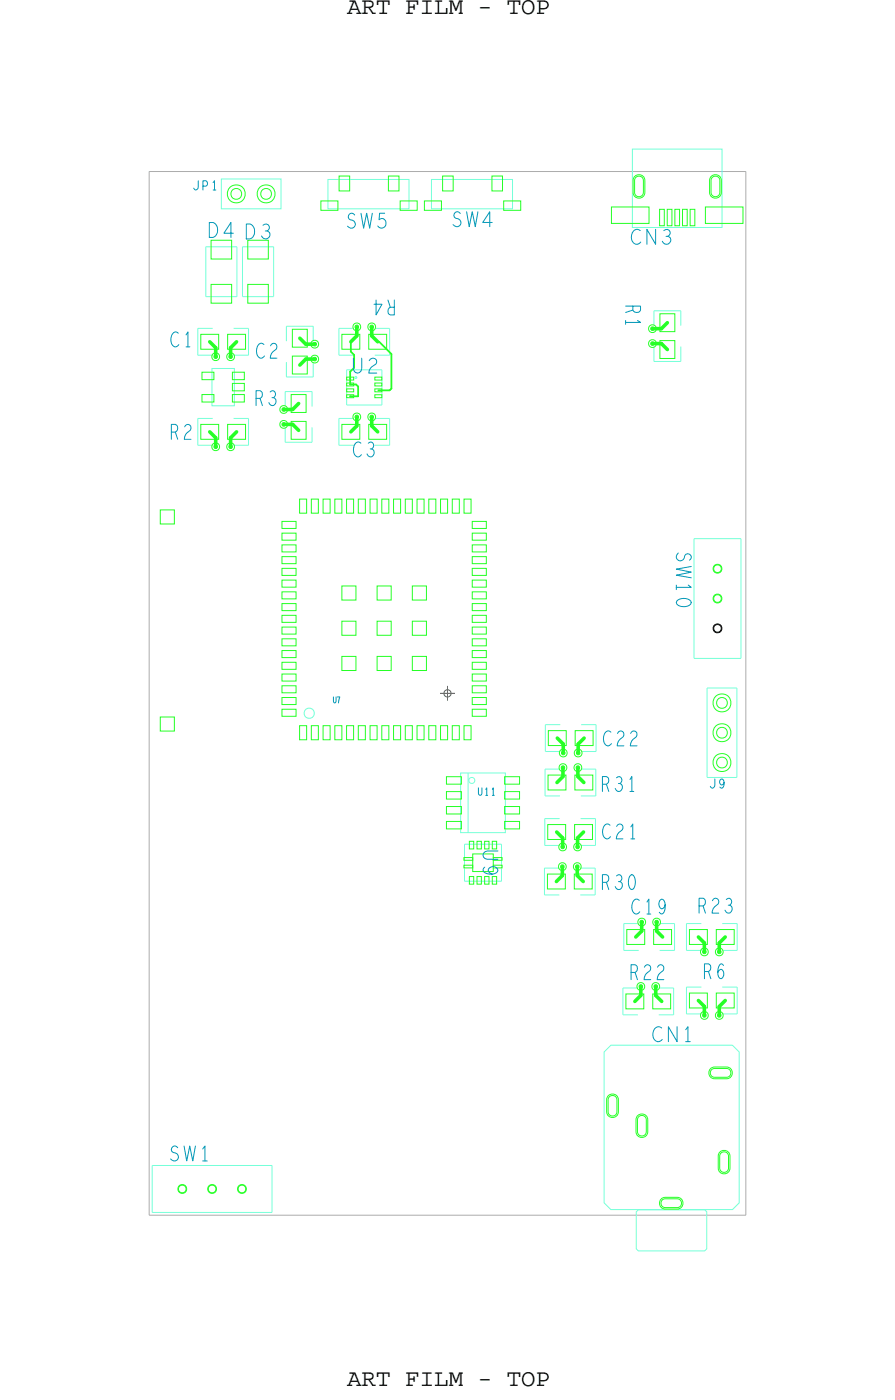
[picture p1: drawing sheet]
<svg xmlns="http://www.w3.org/2000/svg" width="76mm" height="119mm" viewBox="0 0 76 119" stroke-linecap="round" stroke-linejoin="round" font-family="sans-serif">
<defs><g id="words">
<g font-size="2.1">
<text x="29.6" y="1.2">ART FILM - TOP</text>
<text x="29.6" y="118">ART FILM - TOP</text>
</g>
<g font-size="1.3" fill="#0097b7">
<text x="17.7" y="20.2">D4 D3</text>
<text x="53.3" y="25.9" transform="rotate(90 53.3 25.9)">R1</text>
<text x="21.7" y="34.5">R3</text>
<text x="51.2" y="67.4">R31</text>
<text x="51.2" y="75.8">R30</text>
<text x="59.4" y="77.8">R23</text>
</g>
<text font-size="1.3" fill="#26ff26" x="30" y="31.8">U2</text>
<text font-size=".6" fill="#0097b7" x="40.7" y="67.7">U11</text>
</g></defs>
<!-- layer: Board Outline -->
<path d="M12.7 14.6h50.8zM12.7 14.6v88.9zM63.5 14.6v88.9zM12.7 103.5h50.8z" fill="none" stroke="#acacac" stroke-width=".09"/>
<!-- layer: Components -->
<g fill="none" stroke="#75ffd9" stroke-width=".09">
<path d="M18.8 15.2h5.1v2.6h-5.1zM27.9 15.3h6.9v2.5h-6.9zM36.7 15.3h6.9v2.5h-6.9zM53.8 12.7h7.7v6.7h-7.7zM16.8 37.9h1.3zM16.8 35.6v2.3zM16.8 35.6h1.3zM16.8 30.3h1.3zM16.8 28v2.3zM16.8 28h1.3zM17.5 21h2.7zM17.5 25.3h2.7z"/>
<path d="M17.5 21v4.3zM18 31.4h2v3.2h-2zM19.9 35.6h1.3zM19.9 37.9h1.3zM19.9 28h1.3zM19.9 30.3h1.3zM20.2 21v4.3zM20.6 21h2.7zM20.6 25.3h2.7zM20.6 21v4.3zM21.2 35.6v2.3zM21.2 28v2.3z"/>
<path d="M23.3 21v4.3zM24.3 33.4v1.2zM24.3 33.4h2.3zM24.3 37.7h2.3zM24.3 36.4v1.3zM24.4 27.8v1.3zM24.4 27.8h2.3zM24.4 32.1h2.3zM24.4 30.8v1.3zM26.6 33.4v1.2zM26.6 36.4v1.3zM26.7 27.8v1.3z"/>
<path d="M26.7 30.8v1.3zM28.9 30.3h1.2zM28.9 28v2.3zM28.9 28h1.2zM28.9 37.9h1.2zM28.9 35.6v2.3zM28.9 35.6h1.2zM29.5 31.5v3zM29.5 31.5h3zM29.5 34.5h3zM31.9 28h1.3zM31.9 30.3h1.3z"/>
<path d="M31.9 35.6h1.3zM31.9 37.9h1.3zM32.5 31.5v3zM33.2 28v2.3zM33.2 35.6v2.3zM55.7 26.5v1.2zM55.7 26.5h2.3zM55.7 30.8h2.3zM55.7 29.5v1.3zM58 26.5v1.2zM58 29.5v1.3zM59.1 56.1h4z"/>
<path d="M59.1 45.9v10.2zM59.1 45.9h4zM60.2 58.6v7.6zM60.2 58.6h2.5zM62.7 58.6v7.6zM63.1 45.9v10.2zM39.2 65.8h3.8v5.1h-3.8zM39.5 71.9h3.2zM39.5 75.1h3.2zM39.5 71.9v3.2zM39.9 65.8v5.1zM40 66.3l.2-.1 .2 .1v.2v.2h-.2h-.2l-.1-.2z"/>
<path d="M42.7 71.9v3.2zM46.4 76.2h1.2zM46.4 73.9v2.3zM46.4 73.9h1.2zM46.4 72h1.3zM46.4 69.7v2.3zM46.4 69.7h1.3zM46.4 67.8h1.3zM46.4 65.5v2.3zM46.4 65.5h1.3zM46.4 64h1.3zM46.4 61.7v2.3z"/>
<path d="M46.4 61.7h1.3zM49.4 73.9h1.3zM49.4 76.2h1.3zM49.4 69.7h1.3zM49.4 72h1.3zM49.5 65.5h1.2zM49.5 67.8h1.2zM49.5 61.7h1.2zM49.5 64h1.2zM50.7 73.9v2.3zM50.7 69.7v2.3zM50.7 65.5v2.3z"/>
<path d="M50.7 61.7v2.3zM53.1 78.7v2.3zM53.1 78.7h1.3zM56.2 78.7h1.2zM57.4 78.7v2.3zM58.4 78.7v2.3zM58.4 78.7h1.3zM60.2 66.2h2.5zM61.5 78.7h1.3zM62.8 78.7v2.3zM13 99.3v4zM13 99.3h10.2z"/>
<path d="M23.2 99.3v4zM52 89h10.4l.5 .6v12.9l-.5 .5h-10.4l-.6-.5v-12.9zM53 86.4h1.3zM53 84.2v2.2zM53 84.2h1.3zM53.1 81h1.3zM56.1 84.2h1.3zM56.1 86.4h1.3zM56.2 81h1.2zM57.4 84.2v2.2zM58.4 86.4h1.3zM58.4 84.1v2.3z"/>
<path d="M58.4 84.1h1.3zM58.4 81h1.3zM61.5 84.1h1.3zM61.5 86.4h1.3zM61.5 81h1.3zM62.8 84.1v2.3zM13 103.3h10.2zM54.2 103.2l.1-.2h5.7l.2 .2v3.2l-.2 .2h-5.7l-.1-.2z"/>
<circle cx="26.3" cy="60.8" r=".44"/>
</g>
<!-- layer: Nets -->
<g fill="none" stroke="#26ff26" stroke-width=".09">
<path d="M27.3 17.1h1.5v.8h-1.5zM28.9 15h.9v1.3h-.9zM33.1 15h.9v1.3h-.9zM34.1 17.1h1.4v.8h-1.4zM36.1 17.1h1.5v.8h-1.5zM37.7 15h.9v1.3h-.9zM41.9 15h.9v1.3h-.9zM42.9 17.1h1.4v.8h-1.4zM52.1 17.6h3.2v1.4h-3.2zM54 15.1l.3-.2h.3l.2 .2 .1 .3v1l-.1 .3-.2 .2h-.3l-.3-.2-.1-.3v-1zM54.1 15.1l.3-.1 .3 .1 .1 .3v1l-.1 .3-.3 .1-.3-.1-.1-.3v-1zM56.2 17.8h.4v1.4h-.4z"/>
<path d="M56.8 17.8h.4v1.4h-.4zM57.5 17.8h.4v1.4h-.4zM58.1 17.8h.4v1.4h-.4zM58.8 17.8h.4v1.4h-.4zM60.1 17.6h3.2v1.4h-3.2zM60.5 15.1l.3-.2h.3l.2 .2 .1 .3v1l-.1 .3-.2 .2h-.3l-.3-.2-.1-.3v-1zM60.7 15.1l.2-.1 .3 .1 .1 .3v1l-.1 .3-.3 .1-.2-.1-.2-.3v-1zM17.1 36.1h1.5v1.3h-1.5zM17.1 28.5h1.5v1.2h-1.5zM17.2 33.6h1v.6h-1zM17.2 31.7h1v.6h-1zM18 20.5h1.7v1.6h-1.7z"/>
<path d="M18 24.2h1.7v1.6h-1.7zM18.1 37.8l.3-.1 .2 .1 .1 .3-.1 .2-.2 .1-.3-.1-.1-.2zM18.1 30.2l.3-.1 .2 .1 .1 .2-.1 .2-.2 .1-.3-.1-.1-.2zM18.2 38l.2-.1 .1 .1v.1l-.1 .1-.2-.1zM18.2 30.3l.2-.1 .1 .1v.2h-.1h-.2zM19.4 28.5h1.5v1.2h-1.5zM19.4 36.1h1.5v1.3h-1.5zM19.4 30.2l.2-.1 .3 .1 .1 .2-.1 .2-.3 .1-.2-.1-.1-.2zM19.4 37.8l.2-.1 .3 .1 .1 .3-.1 .2-.3 .1-.2-.1-.1-.2zM19.5 30.3l.1-.1 .2 .1v.2h-.2h-.1zM19.5 38l.1-.1 .2 .1v.1l-.2 .1-.1-.1zM19.8 31.7h1v.6h-1z"/>
<path d="M19.8 33.6h1v.6h-1zM19.8 32.7h1v.6h-1zM21.1 20.5h1.7v1.6h-1.7zM21.1 24.2h1.7v1.6h-1.7zM23.9 34.7l.3-.2 .2 .2 .1 .2-.1 .2-.2 .1-.3-.1-.1-.2zM23.9 35.9l.3-.1 .2 .1 .1 .2-.1 .3-.2 .1-.3-.1-.1-.3zM24 34.8l.2-.1 .1 .1v.2h-.1h-.2zM24 36.1l.2-.1 .1 .1v.1l-.1 .1-.2-.1zM24.8 33.6h1.3v1.5h-1.3zM24.8 35.9h1.3v1.5h-1.3zM24.9 30.3h1.3v1.6h-1.3zM24.9 28h1.3v1.6h-1.3z"/>
<path d="M26.5 30.4l.3-.1 .2 .1 .1 .2-.1 .2-.2 .1-.3-.1v-.2zM26.5 29.1l.3-.1 .2 .1 .1 .2-.1 .2-.2 .1-.3-.1v-.2zM26.7 30.5l.1-.1 .1 .1v.2h-.1h-.1zM26.7 29.2h.1h.1v.2l-.1 .1-.1-.1zM29.1 28.5h1.5v1.2h-1.5zM29.1 36.1h1.5v1.3h-1.5zM29.5 32.1h.6v.3h-.6zM29.5 32.6h.6v.3h-.6zM29.5 33.6h.6v.3h-.6zM29.5 33.1h.6v.3h-.6zM30.1 27.6l.3-.1 .2 .1 .1 .2-.1 .3-.2 .1-.3-.1-.1-.3zM30.1 35.3l.3-.1 .2 .1 .1 .2-.1 .2-.2 .1-.3-.1-.1-.2z"/>
<path d="M30.2 27.8l.2-.1 .1 .1v.1l-.1 .1-.2-.1zM30.2 35.4h.2h.1v.2l-.1 .1-.2-.1zM31.4 28.5h1.5v1.2h-1.5zM31.4 36.1h1.5v1.3h-1.5zM31.4 27.6l.2-.1 .3 .1 .1 .2-.1 .3-.3 .1-.2-.1-.1-.3zM31.4 35.3l.2-.1 .3 .1 .1 .2-.1 .2-.3 .1-.2-.1-.1-.2zM31.5 27.8l.1-.1 .2 .1v.1l-.2 .1-.1-.1zM31.5 35.4h.1h.2v.2l-.2 .1-.1-.1zM31.9 33.1h.6v.3h-.6zM31.9 33.6h.6v.3h-.6zM31.9 32.6h.6v.3h-.6zM31.9 32.1h.6v.3h-.6z"/>
<path d="M55.3 27.8l.2-.1 .3 .1 .1 .2-.1 .2-.3 .1-.2-.1-.1-.2zM55.3 29l.2-.1 .3 .1 .1 .3-.1 .2-.3 .1-.2-.1-.1-.2zM55.4 27.9l.1-.1 .2 .1v.2h-.2h-.1zM55.4 29.2l.1-.1 .2 .1v.1l-.2 .1-.1-.1zM56.2 26.7h1.3v1.5h-1.3zM56.2 29h1.3v1.5h-1.3zM13.6 43.4h1.2v1.2h-1.2zM24 58.4h1.2v.6h-1.2zM24 57.4h1.2v.6h-1.2zM24 44.4h1.2v.6h-1.2zM24 59.4h1.2v.6h-1.2zM24 55.4h1.2v.6h-1.2z"/>
<path d="M24 52.4h1.2v.6h-1.2zM24 53.4h1.2v.6h-1.2zM24 54.4h1.2v.6h-1.2zM24 56.4h1.2v.6h-1.2zM24 50.4h1.2v.6h-1.2zM24 51.4h1.2v.6h-1.2zM24 49.4h1.2v.6h-1.2zM24 48.4h1.2v.6h-1.2zM24 47.4h1.2v.6h-1.2zM24 45.4h1.2v.6h-1.2zM24 46.4h1.2v.6h-1.2zM25.5 42.5h.6v1.2h-.6z"/>
<path d="M26.5 42.5h.6v1.2h-.6zM27.5 42.5h.6v1.2h-.6zM28.5 42.5h.6v1.2h-.6zM29.1 49.9h1.2v1.2h-1.2zM29.1 55.9h1.2v1.2h-1.2zM29.1 52.9h1.2v1.2h-1.2zM29.5 42.5h.6v1.2h-.6zM30.5 42.5h.6v1.2h-.6zM31.5 42.5h.6v1.2h-.6zM32.1 49.9h1.2v1.2h-1.2zM32.1 55.9h1.2v1.2h-1.2zM32.1 52.9h1.2v1.2h-1.2z"/>
<path d="M32.5 42.5h.6v1.2h-.6zM33.5 42.5h.6v1.2h-.6zM34.5 42.5h.6v1.2h-.6zM35.1 49.9h1.2v1.2h-1.2zM35.1 55.9h1.2v1.2h-1.2zM35.1 52.9h1.2v1.2h-1.2zM35.5 42.5h.6v1.2h-.6zM36.5 42.5h.6v1.2h-.6zM37.5 42.5h.6v1.2h-.6zM38.5 42.5h.6v1.2h-.6zM39.5 42.5h.6v1.2h-.6zM40.2 46.4h1.2v.6h-1.2z"/>
<path d="M40.2 47.4h1.2v.6h-1.2zM40.2 44.4h1.2v.6h-1.2zM40.2 45.4h1.2v.6h-1.2zM40.2 51.4h1.2v.6h-1.2zM40.2 48.4h1.2v.6h-1.2zM40.2 59.4h1.2v.6h-1.2zM40.2 58.4h1.2v.6h-1.2zM40.2 57.4h1.2v.6h-1.2zM40.2 56.4h1.2v.6h-1.2zM40.2 52.4h1.2v.6h-1.2zM40.2 53.4h1.2v.6h-1.2zM40.2 55.4h1.2v.6h-1.2z"/>
<path d="M40.2 54.4h1.2v.6h-1.2zM40.2 50.4h1.2v.6h-1.2zM40.2 49.4h1.2v.6h-1.2zM60.8 50.7l.3-.1 .3 .1 .1 .3-.1 .2-.3 .2-.3-.2-.1-.2zM60.8 48.2l.3-.1 .3 .1 .1 .2-.1 .3-.3 .1-.3-.1-.1-.3zM60.8 50.8l.3-.1 .2 .1 .1 .2-.1 .2-.2 .1-.3-.1v-.2zM60.8 48.2l.3-.1 .2 .1 .1 .2-.1 .3-.2 .1-.3-.1v-.3zM13.6 61.1h1.2v1.2h-1.2zM24 60.4h1.2v.6h-1.2zM25.5 61.8h.6v1.2h-.6zM26.5 61.8h.6v1.2h-.6zM27.5 61.8h.6v1.2h-.6z"/>
<path d="M28.5 61.8h.6v1.2h-.6zM29.5 61.8h.6v1.2h-.6zM30.5 61.8h.6v1.2h-.6zM31.5 61.8h.6v1.2h-.6zM32.5 61.8h.6v1.2h-.6zM33.5 61.8h.6v1.2h-.6zM34.5 61.8h.6v1.2h-.6zM35.5 61.8h.6v1.2h-.6zM36.5 61.8h.6v1.2h-.6zM37.5 61.8h.6v1.2h-.6zM38 70h1.3v.6h-1.3zM38 67.4h1.3v.7h-1.3z"/>
<path d="M38 66.2h1.3v.6h-1.3zM38 68.7h1.3v.6h-1.3zM38.5 61.8h.6v1.2h-.6zM39.5 73h.7v.3h-.7zM39.5 73.7h.7v.2h-.7zM39.5 61.8h.6v1.2h-.6zM40 74.7h.3v.6h-.3zM40 71.7h.3v.6h-.3zM40.2 60.4h1.2v.6h-1.2zM40.2 72.7h1.8v1.5h-1.8zM40.6 71.7h.4v.6h-.4zM40.6 74.7h.4v.6h-.4z"/>
<path d="M41.3 74.7h.3v.6h-.3zM41.3 71.7h.3v.6h-.3zM41.9 71.7h.4v.6h-.4zM41.9 74.7h.4v.6h-.4zM42 73h.7v.3h-.7zM42 73.7h.7v.2h-.7zM43 70h1.2v.6h-1.2zM43 68.7h1.2v.6h-1.2zM43 67.4h1.2v.7h-1.2zM43 66.2h1.2v.6h-1.2zM46.6 74.5h1.5v1.2h-1.5zM46.6 70.2h1.6v1.3h-1.6z"/>
<path d="M46.7 66h1.5v1.3h-1.5zM46.7 62.2h1.5v1.3h-1.5zM47.6 73.6l.3-.1 .2 .1 .1 .2-.1 .2-.2 .1-.3-.1-.1-.2zM47.7 71.9l.2-.1 .3 .1v.2v.3l-.3 .1-.2-.1-.1-.3zM47.7 65.2l.2-.1 .3 .1 .1 .2-.1 .2-.3 .1-.2-.1-.1-.2zM47.7 63.9l.3-.1 .2 .1 .1 .2-.1 .3-.2 .1-.3-.1-.1-.3zM47.7 73.7h.2h.1v.2l-.1 .1-.2-.1zM47.8 72.1l.1-.1 .1 .1v.1l-.1 .1-.1-.1zM47.8 65.3l.1-.1 .2 .1v.2h-.2h-.1zM47.8 64.1l.2-.1 .1 .1v.1l-.1 .1-.2-.1zM48.9 74.5h1.5v1.2h-1.5zM48.9 73.6l.2-.1 .3 .1 .1 .2-.1 .2-.3 .1-.2-.1-.1-.2z"/>
<path d="M48.9 70.2h1.5v1.3h-1.5zM48.9 71.9l.3-.1 .2 .1 .1 .2-.1 .3-.2 .1-.3-.1-.1-.3zM48.9 66h1.6v1.3h-1.6zM49 65.2l.2-.1 .2 .1 .1 .2-.1 .2-.2 .1-.2-.1-.1-.2zM49 62.2h1.5v1.3h-1.5zM49 63.9l.2-.1 .3 .1 .1 .2-.1 .3-.3 .1-.2-.1-.1-.3zM49 73.7h.1h.2v.2l-.2 .1-.1-.1zM49 72.1l.2-.1 .1 .1v.1l-.1 .1-.2-.1zM49.1 65.3l.1-.1 .1 .1v.2h-.1h-.1zM49.1 64.1l.1-.1 .2 .1v.1l-.2 .1-.1-.1zM53.4 79.2h1.5v1.2h-1.5zM54.4 78.3l.2-.1 .3 .1 .1 .2-.1 .3-.3 .1-.2-.1-.1-.3z"/>
<path d="M54.5 78.5l.1-.1 .2 .1v.1l-.2 .1-.1-.1zM55.7 79.2h1.5v1.2h-1.5zM55.7 78.3l.2-.1 .3 .1v.2v.3l-.3 .1-.2-.1-.1-.3zM55.8 78.5l.1-.1 .1 .1v.1l-.1 .1-.1-.1zM58.7 79.2h1.5v1.2h-1.5zM61 79.2h1.5v1.2h-1.5zM51.8 93.4l.2-.2h.3l.2 .2 .2 .3v1l-.2 .3-.2 .2h-.3l-.2-.2-.1-.3v-1zM51.9 93.4l.3-.1 .2 .1 .1 .3v1l-.1 .3-.2 .1-.3-.1-.1-.3v-1zM53.3 84.7h1.5v1.2h-1.5zM54.3 95.1l.2-.2h.3l.2 .2 .1 .3v1l-.1 .3-.2 .2h-.3l-.2-.2-.2-.3v-1zM54.3 83.8l.3-.1 .2 .1 .1 .2-.1 .3-.2 .1-.3-.1-.1-.3zM54.4 95.1l.2-.1 .3 .1 .1 .3v1l-.1 .3-.3 .1-.2-.1-.1-.3v-1z"/>
<path d="M54.4 84l.2-.1 .1 .1v.1l-.1 .1-.2-.1zM55.6 84.7h1.5v1.2h-1.5zM55.6 83.8l.2-.1 .3 .1 .1 .2-.1 .3-.3 .1-.2-.1-.1-.3zM55.7 84l.1-.1 .2 .1v.1l-.2 .1-.1-.1zM58.7 84.6h1.5v1.3h-1.5zM59.7 80.9l.3-.1 .2 .1 .1 .2-.1 .2-.2 .1-.3-.1-.1-.2zM59.7 86.3l.3-.1 .2 .1 .1 .2-.1 .2-.2 .1-.3-.1-.1-.2zM59.8 81l.2-.1 .1 .1v.2h-.1h-.2zM59.8 86.4l.2-.1 .1 .1v.2h-.1h-.2zM60.5 91l.3-.1h1l.4 .1 .1 .2v.3l-.1 .3-.4 .1h-1l-.3-.1-.1-.3v-.3zM60.6 91.1l.2-.1h1l.3 .1 .1 .3-.1 .2-.3 .2h-1l-.2-.2-.1-.2zM61 84.6h1.5v1.3h-1.5z"/>
<path d="M61 80.9l.2-.1 .3 .1 .1 .2-.1 .2-.3 .1-.2-.1-.1-.2zM61 86.3l.2-.1 .3 .1 .1 .2-.1 .2-.3 .1-.2-.1-.1-.2zM61.1 81l.1-.1 .2 .1v.2h-.2h-.1zM61.1 86.4l.1-.1 .2 .1v.2h-.2h-.1zM61.3 98.2l.2-.2h.3l.2 .2 .2 .3v1l-.2 .3-.2 .2h-.3l-.2-.2-.1-.3v-1zM61.4 98.2l.3-.1 .2 .1 .1 .3v1l-.1 .3-.2 .1-.3-.1-.1-.3v-1zM15.2 101l.3-.1 .3 .1 .1 .3-.1 .2-.3 .1-.3-.1-.1-.2zM15.3 101.1l.2-.2 .3 .2v.2v.2l-.3 .1-.2-.1-.1-.2zM17.8 101l.3-.1 .2 .1 .1 .3-.1 .2-.2 .1-.3-.1-.1-.2zM17.8 101.1l.3-.2 .2 .2 .1 .2-.1 .2-.2 .1-.3-.1-.1-.2zM20.3 101l.3-.1 .3 .1 .1 .3-.1 .2-.3 .1-.3-.1-.1-.2zM20.4 101.1l.2-.2 .2 .2 .1 .2-.1 .2-.2 .1-.2-.1-.1-.2z"/>
<path d="M56.3 102.1l.3-.1h1l.4 .1 .1 .2v.3l-.1 .3-.4 .1h-1l-.3-.1-.1-.3v-.3zM56.4 102.2l.2-.1h1l.3 .1 .1 .3-.1 .2-.3 .2h-1l-.2-.2-.1-.2z"/>
<circle cx="20.1" cy="16.5" r=".46"/>
<circle cx="20.1" cy="16.5" r=".77"/>
<circle cx="22.7" cy="16.5" r=".46"/>
<circle cx="22.7" cy="16.5" r=".77"/>
<circle cx="61.5" cy="59.9" r=".46"/>
<circle cx="61.5" cy="59.9" r=".77"/>
<circle cx="61.5" cy="65" r=".46"/>
<circle cx="61.5" cy="62.4" r=".46"/>
<circle cx="61.5" cy="65" r=".77"/>
<circle cx="61.5" cy="62.4" r=".77"/>
</g>
<g fill="none" stroke="#26ff26" stroke-width=".3">
<path d="M17.9 36.8l.5 .5zM17.9 29.1l.5 .5zM18.4 37.3v.8zM18.4 29.6v.8zM19.6 29.6v.8zM19.6 29.6l.5-.5zM19.6 37.3v.8zM20.1 36.8l-.5 .5zM24.2 34.9h.7zM24.2 36.1h.7zM24.9 34.9l.5-.5zM24.9 36.1l.5 .6z"/>
<path d="M25.5 28.8l.5 .5zM26 30.6h.8zM26 30.6l-.5 .5zM26 29.3h.8zM29.9 29.1l.5-.5zM29.9 36.8l.5-.5zM30.4 27.8v.8zM30.4 35.5v.8zM31.6 27.8v.8zM31.6 28.6l.6 .5zM31.6 35.5v.8zM31.6 36.3l.6 .5z"/>
<path d="M55.5 28h.8zM55.5 29.3h.8zM56.3 28l.5-.5zM56.3 29.3l.5 .5zM47.4 70.9l.5 .5zM47.4 66.7l.5-.6zM47.4 62.9l.6 .5zM47.9 73.8v.8zM47.9 74.6l-.5 .5zM47.9 71.4v.7zM47.9 65.4v.7zM48 63.4v.7z"/>
<path d="M49.1 73.8v.8zM49.1 74.6l.6 .5zM49.2 71.4v.7zM49.2 65.4v.7zM49.2 66.1l.5 .6zM49.2 63.4v.7zM49.2 63.4l.5-.5zM49.7 70.9l-.5 .5zM54.1 79.8l.5-.5zM54.6 78.5v.8zM55.9 78.5v.8zM55.9 79.3l.5 .5z"/>
<path d="M59.5 79.8l.5 .5zM61.7 79.8l-.5 .5zM54.1 85.3l.5-.5zM54.6 84v.8zM55.8 84v.8zM55.8 84.8l.5 .5zM59.5 85.2l.5 .5zM60 80.3v.8zM60 85.7v.8zM61.2 80.3v.8zM61.2 85.7v.8zM61.7 85.2l-.5 .5z"/>
</g>
<path d="M60.8 53.3l.3-.2 .3 .2 .1 .2-.1 .3-.3 .1-.3-.1-.1-.3zM60.8 53.3l.3-.1 .2 .1 .1 .2-.1 .2-.2 .1-.3-.1v-.2z" fill="none" stroke="#000" stroke-width=".09"/>
<g fill="none" stroke="#26ff26" stroke-width=".15">
<path d="M29.8 32.2v.5zM29.8 33.8h.1M29.8 32.7h.5zM29.8 31.7v.5zM29.8 33.8h.7zM29.9 30l.2 .2zM29.9 29.1v.9zM30.1 30.2v1.1zM30.3 32.7l.2 .2zM30.5 32.9v.9zM32.2 29.1h.1zM32.2 33.2h1z"/>
<path d="M32.3 29.1l1 1.1zM33.2 33.2l.1-.1zM33.3 30.2v2.9z"/>
</g>
<!-- layer: Text -->
<g fill="none" stroke="#0097b7" stroke-width=".09">
<path d="M16.9 15.4v.6l-.2 .2-.2-.2M17.3 15.9l.3-.1 .1-.2-.1-.2h-.3v.8M17.8 19a.64 .64 0 0 1 .7 .6 .64 .64 0 0 1-.7 .6zM18.1 15.6l.2-.2v.8M18.1 16.2h.3M19.9 19.9h-.8l.6-.9v1.2M30.2 18.3a.29 .29 0 0 0-.5 0 .29 .29 0 0 0 .1 .4 .37 .37 0 0 1 .4 .2 .37 .37 0 0 1-.1 .5 .37 .37 0 0 1-.5-.1M30.7 18.2l.3 1.2 .2-1.2 .3 1.2 .2-1.2M32.8 18.2h-.5v.5a.39 .39 0 0 1 .5 .1 .39 .39 0 0 1-.1 .6 .39 .39 0 0 1-.5-.2M39.2 18.2a.29 .29 0 0 0-.5-.1 .29 .29 0 0 0 .1 .5 .37 .37 0 0 1 .4 .2 .37 .37 0 0 1-.2 .5 .37 .37 0 0 1-.4-.2M39.7 18l.3 1.3 .2-1.3 .3 1.3 .2-1.3M41.9 18.9h-.8l.6-.9v1.3"/>
<path d="M54.5 19.6a.51 .51 0 0 0-.6 .1 .51 .51 0 0 0-.1 .5 .46 .46 0 0 0 .2 .5 .46 .46 0 0 0 .6-.1M55.8 19.5v1.3l-.7-1.3v1.3M56.5 19.6a.31 .31 0 0 1 .5 .1 .31 .31 0 0 1-.1 .4M14.6 36.8h.3a.37 .37 0 0 0 .2-.3 .37 .37 0 0 0-.2-.4h-.3v1.3M14.9 36.8l.2 .6M15.2 28.4l-.1-.1a.41 .41 0 0 0-.5 .5 .49 .49 0 0 0 0 .5 .49 .49 0 0 0 .5 .2l.1-.1M15.7 36.4a.29 .29 0 0 1 .5-.2 .29 .29 0 0 1 0 .5 .85 .85 0 0 0-.5 .7h.6M15.8 28.5l.2-.2v1.2M15.8 29.5h.4M21.8 33.9h.3a.37 .37 0 0 0 .2-.3 .37 .37 0 0 0-.2-.3h-.3v1.2M22.5 29.3h-.1a.41 .41 0 0 0-.6 .4 .49 .49 0 0 0 .1 .6 .49 .49 0 0 0 .5 .2l.1-.2M23 33.4a.29 .29 0 0 1 .4 .1 .29 .29 0 0 1-.1 .4"/>
<path d="M23 29.5a.29 .29 0 0 1 .5-.2 .29 .29 0 0 1 0 .4 .85 .85 0 0 0-.5 .8h.6M30.1 30.5v.9a.35 .35 0 0 0 .3 .4 .35 .35 0 0 0 .4-.4v-.9M30.7 37.8l-.1-.1a.41 .41 0 0 0-.5 .5 .49 .49 0 0 0 0 .5 .49 .49 0 0 0 .5 .2l.2-.2M31.4 37.8a.29 .29 0 0 1 .4 0 .29 .29 0 0 1-.2 .4M31.4 30.7a.32 .32 0 0 1 .5-.2 .32 .32 0 0 1 .1 .5 .85 .85 0 0 0-.6 .8h.7M31.5 38.2a.32 .32 0 0 1 .4 .3 .32 .32 0 0 1-.3 .4 .32 .32 0 0 1-.4-.2M32 25.6v1.2l.5-.9h-.7M33 25.6l.2 .6M33.6 25.6v1.2h-.4a.37 .37 0 0 1-.2-.3 .37 .37 0 0 1 .2-.3h.4M53.3 26.1h1.2v.3a.37 .37 0 0 1-.3 .2 .37 .37 0 0 1-.3-.2v-.3M54.3 27.3l.2 .2h-1.2M56.7 20.1a.36 .36 0 0 1 .4 .3 .36 .36 0 0 1-.3 .4 .36 .36 0 0 1-.4-.2"/>
<path d="M28.4 59.4v.3l.1 .2 .1-.2v-.3M28.7 59.4h.2l-.1 .5M57.6 49.8v.4M57.6 51.2a.81 .81 0 0 1 1.3 .1 .75 .75 0 0 1-1.3 0zM57.8 47.1a.37 .37 0 0 0-.2 .5 .37 .37 0 0 0 .5 .2 .37 .37 0 0 0 .2-.5 .29 .29 0 0 1 .5 0 .29 .29 0 0 1-.1 .4M58.6 49.8l.3 .2h-1.3M58.9 48.3l-1.3 .2 1.3 .2-1.3 .3 1.3 .2M40.7 67.1v.5l.2 .1 .1-.1v-.5M41.3 73.9l-.2 .2a.76 .76 0 0 0 1.3 0 .4 .4 0 0 0-.5-.3 .4 .4 0 0 0-.3 .5l.3 .2M41.4 67.2v-.1v.6M41.9 67.2l.1-.1v.6M42.4 72.5h-.9a.35 .35 0 0 0-.4 .3 .35 .35 0 0 0 .4 .4h.9"/>
<path d="M51.3 66.8h.3a.37 .37 0 0 0 .2-.3 .37 .37 0 0 0-.2-.4h-.3v1.3M51.3 75.2h.3a.37 .37 0 0 0 .2-.4 .37 .37 0 0 0-.2-.3h-.3v1.3M51.9 70.3v-.1a.41 .41 0 0 0-.6 .5 .49 .49 0 0 0 0 .5 .49 .49 0 0 0 .5 .2l.2-.1M52 62.4l-.1-.1a.41 .41 0 0 0-.5 .5 .49 .49 0 0 0 0 .5 .49 .49 0 0 0 .5 .2l.2-.2M52.5 66.3a.29 .29 0 0 1 .4 0 .29 .29 0 0 1-.1 .4M52.5 74.6a.29 .29 0 0 1 .4 .1 .29 .29 0 0 1-.1 .4M52.5 70.4a.29 .29 0 0 1 .4-.2 .29 .29 0 0 1 .1 .5 .85 .85 0 0 0-.5 .8h.5M52.6 62.5a.29 .29 0 0 1 .4-.2 .29 .29 0 0 1 0 .5 .85 .85 0 0 0-.5 .7h.6M53.6 66.4l.2-.3v1.3M53.7 74.5a.42 .42 0 0 1 .4 .6l-.1 .4a.24 .24 0 0 1-.3 .2 1.02 1.02 0 0 1 0-1.2zM53.7 62.5a.29 .29 0 0 1 .4-.2 .29 .29 0 0 1 .1 .5 .85 .85 0 0 0-.5 .7h.5M53.7 70.4l.2-.2v1.3"/>
<path d="M53.7 71.5h.3M54.4 76.7l-.1-.1a.41 .41 0 0 0-.5 .5 .49 .49 0 0 0 0 .5 .49 .49 0 0 0 .5 .2l.2-.1M55.1 76.8l.1-.2v1.3M55.1 77.9h.3M56.6 77.1l-.2 .3a.45 .45 0 0 1-.3-.4 .45 .45 0 0 1 .3-.4 .83 .83 0 0 1-.1 1.3l-.2-.2M59.5 77.2h.4a.37 .37 0 0 0 .2-.4 .37 .37 0 0 0-.2-.3h-.4v1.3M60.7 76.7a.29 .29 0 0 1 .4-.1 .29 .29 0 0 1 0 .4 .85 .85 0 0 0-.5 .8h.6M60.9 66.3l-.1 .7-.2 .1-.1-.1M61.7 66.7l-.1 .1a.21 .21 0 0 1-.3-.2 .21 .21 0 0 1 .3-.2 .42 .42 0 0 1-.2 .7l-.1-.1M61.8 76.6a.29 .29 0 0 1 .5 .1 .29 .29 0 0 1-.2 .4M15.1 97.8a.29 .29 0 0 0-.4-.1 .29 .29 0 0 0 0 .5 .37 .37 0 0 1 .5 .2 .37 .37 0 0 1-.2 .5 .37 .37 0 0 1-.5-.2M15.7 97.6l.2 1.3 .3-1.3 .2 1.3 .2-1.3"/>
<path d="M17.3 97.9l.1-.3v1.3M17.3 98.9h.3M53.7 82.8h.4a.37 .37 0 0 0 .2-.3 .37 .37 0 0 0-.2-.3h-.4v1.2M54.1 82.8l.2 .6M54.9 82.4a.29 .29 0 0 1 .4-.2 .29 .29 0 0 1 0 .5 .85 .85 0 0 0-.5 .7h.6M56 82.4a.29 .29 0 0 1 .4-.2 .29 .29 0 0 1 .1 .5 .85 .85 0 0 0-.5 .7h.5M56.3 87.6a.51 .51 0 0 0-.6 0 .51 .51 0 0 0-.1 .6 .46 .46 0 0 0 .2 .5 .46 .46 0 0 0 .6-.2M57.6 87.5v1.2l-.7-1.2v1.2M58.4 87.7l.2-.2v1.2M58.4 88.7h.4M60 82.8h.3a.37 .37 0 0 0 .2-.4 .37 .37 0 0 0-.2-.3h-.3v1.3M60.3 82.8l.2 .6"/>
<path d="M61.6 82.2l-.2-.1a.82 .82 0 0 0 0 1.3 .46 .46 0 0 0 0-.8l-.3 .2"/>
</g>
<!-- layer: Drawing Origin -->
<path d="M37.5 59.1h1.2M37.9 58.9l.2-.1 .2 .1 .1 .2-.1 .2-.2 .1-.2-.1-.1-.2zM38.1 58.4v1.3" fill="none" stroke="#638b3a" stroke-width=".09"/>
<use href="#words"/>
</svg>
